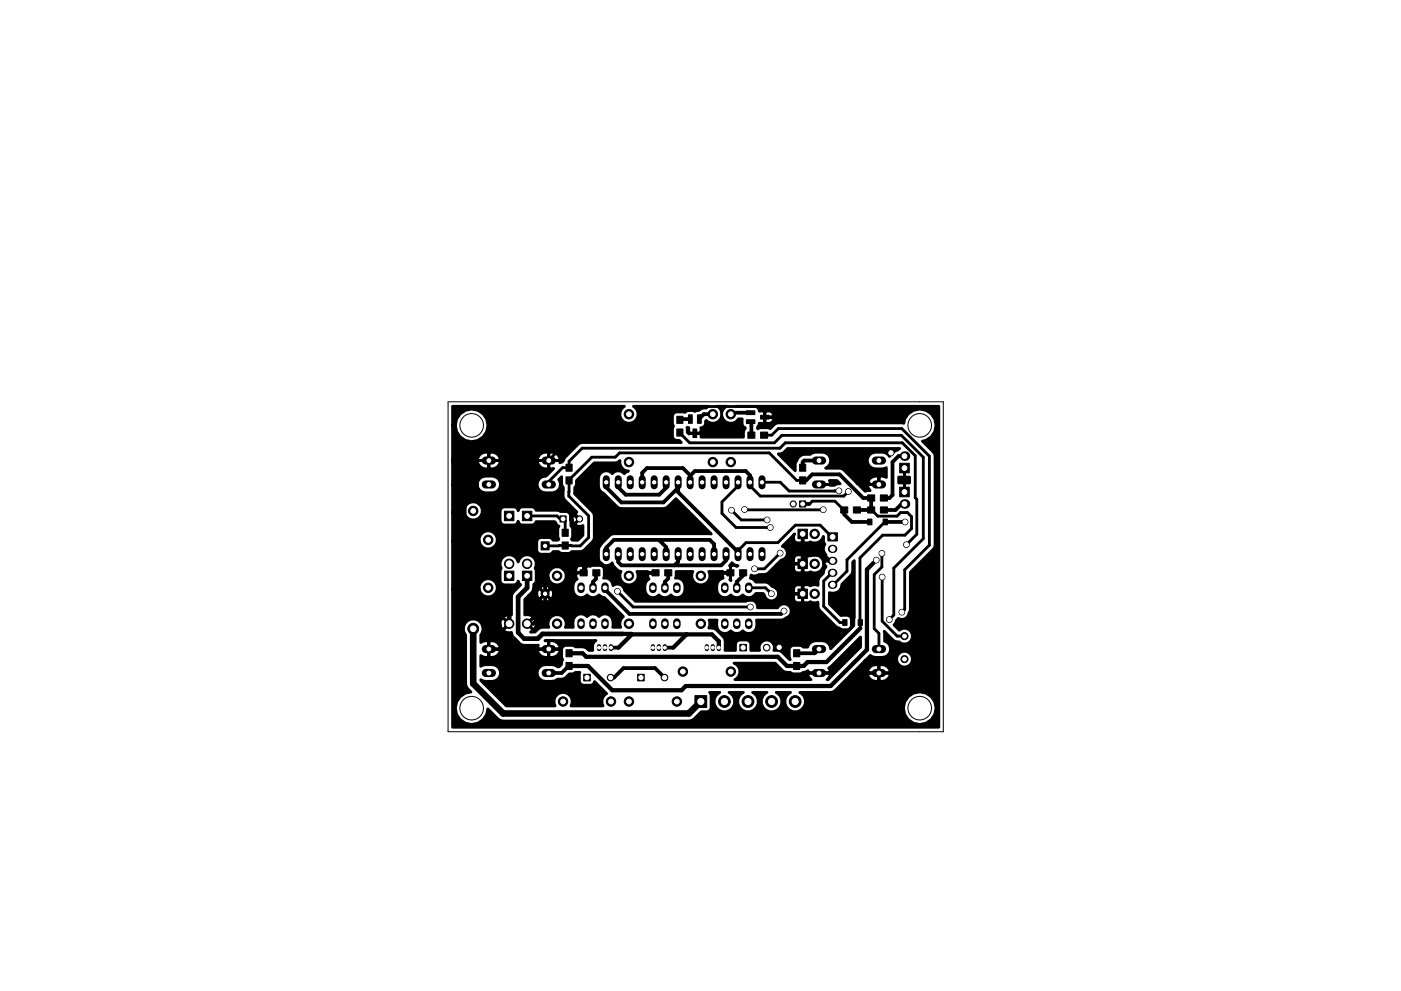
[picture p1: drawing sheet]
<svg xmlns="http://www.w3.org/2000/svg" width="297mm" height="210mm" viewBox="0 0 297 210" stroke-linecap="round" stroke-linejoin="round" font-family="sans-serif">
<g fill="none" stroke="#000" stroke-width=".21">
<path d="M95 85.2h105v70h-105z"/>
<circle cx="100" cy="90.2" r="2.5"/>
<circle cx="195" cy="90.2" r="2.5"/>
<circle cx="100" cy="150.2" r="2.5"/>
<circle cx="195" cy="150.2" r="2.5"/>
</g>
<g fill="#000" stroke="#000" stroke-width=".21">
<path d="M120 98.5h1.3v1.5h-1.3zM143.5 88.3h1.3v1.5h-1.3zM143.5 91h1.3v1.5h-1.3zM146 88h.8v1.8h-.8zM146.9 91h.8v1.8h-.8zM147.9 88h.8v1.8h-.8zM158.3 87.2h1.8v.8h-1.8zM158.3 89.1h1.8v.8h-1.8zM158.6 91.7h1.5v1.3h-1.5zM161.3 91.7h1.5v1.3h-1.5zM161.3 88.1h1.8v.8h-1.8zM169.5 98.5h1.3v1.5h-1.3z"/>
<path d="M107 108.5h2v2h-2zM110.8 108.5h2v2h-2zM114.7 115h1.7v1.7h-1.7zM118.7 109.5h1.3v1.3h-1.3zM119.2 115h1.3v1.5h-1.3zM119.2 112.3h1.3v1.5h-1.3zM120 101.2h1.3v1.5h-1.3zM169.5 101.2h1.3v1.5h-1.3zM169.5 106.3h1.3v1.3h-1.3zM169.2 112.3h2v2h-2zM175.5 113h2v1.8h-2zM178.2 107.5h1.5v1.3h-1.5z"/>
<path d="M180.9 107.5h1.5v1.3h-1.5zM184 105h1.5v1.3h-1.5zM184 107.5h1.5v1.3h-1.5zM184 110.1h.9v1.2h-.9zM186.7 105h1.5v1.3h-1.5zM186.7 107.5h1.5v1.3h-1.5zM187.2 110.1h.9v1.2h-.9zM190.8 98.3h2v2h-2zM190.8 103.4h2v2h-2zM107 121.2h2v2h-2zM110.8 121.2h2v2h-2zM120 137.8h1.3v1.5h-1.3z"/>
<path d="M123 120.9h1.5v1.3h-1.5zM125.7 120.9h1.5v1.3h-1.5zM138.2 120.9h1.5v1.3h-1.5zM140.9 120.9h1.5v1.3h-1.5zM154.1 120.9h1.5v1.3h-1.5zM156.9 136.7h1.4v1.4h-1.4zM156.8 120.9h1.5v1.3h-1.5zM168.3 137.8h1.3v1.5h-1.3zM169.2 118.6h2v2h-2zM169.2 125h2v2h-2zM178.7 131.5h.9v1.2h-.9zM181.9 131.5h1v1.2h-1z"/>
<path d="M120 140.5h1.3v1.5h-1.3zM123.8 143.1h1.4v1.4h-1.4zM135.2 143.1h1.4v1.4h-1.4zM147.3 147.6h2.5v2.5h-2.5zM168.3 140.5h1.3v1.5h-1.3z"/>
<circle cx="133.3" cy="87.9" r="1"/>
<circle cx="133.3" cy="98" r="1"/>
<circle cx="151.1" cy="87.9" r="1"/>
<circle cx="151.1" cy="98" r="1"/>
<circle cx="154.9" cy="87.9" r="1"/>
<circle cx="154.9" cy="98" r="1"/>
<circle cx="188.9" cy="96.1" r=".6"/>
<circle cx="100.3" cy="108.4" r="1"/>
<circle cx="103.5" cy="114.5" r="1"/>
<circle cx="108" cy="119.6" r="1"/>
<circle cx="111.8" cy="119.6" r="1"/>
<circle cx="122.9" cy="110.1" r=".65"/>
<circle cx="155.1" cy="108.2" r=".6"/>
<circle cx="157.9" cy="108.1" r=".6"/>
<circle cx="162.6" cy="110.3" r=".6"/>
<circle cx="163.3" cy="111.9" r=".6"/>
<circle cx="165.4" cy="117.3" r=".6"/>
<circle cx="168.2" cy="106.9" r=".65"/>
<circle cx="172.7" cy="113.3" r="1"/>
<circle cx="172.7" cy="119.6" r="1"/>
<circle cx="174.5" cy="108.1" r=".6"/>
<circle cx="177.9" cy="104.1" r=".6"/>
<circle cx="179.9" cy="104.3" r=".6"/>
<circle cx="185.8" cy="118.8" r=".6"/>
<circle cx="187" cy="117.4" r=".6"/>
<circle cx="191.9" cy="110.7" r=".6"/>
<circle cx="192.2" cy="115.6" r=".6"/>
<circle cx="100.3" cy="133.4" r="1.15"/>
<circle cx="103.5" cy="124.7" r="1"/>
<circle cx="108" cy="132.3" r="1"/>
<circle cx="111.8" cy="132.3" r="1"/>
<circle cx="115.6" cy="126" r=".85"/>
<circle cx="118.1" cy="132.3" r="1"/>
<circle cx="118.1" cy="122.2" r="1"/>
<circle cx="130.9" cy="125.4" r=".6"/>
<circle cx="133.3" cy="132.3" r="1"/>
<circle cx="133.3" cy="122.2" r="1"/>
<circle cx="148.6" cy="132.3" r="1"/>
<circle cx="148.6" cy="122.2" r="1"/>
<circle cx="159.1" cy="128.8" r=".6"/>
<circle cx="160" cy="120.7" r=".6"/>
<circle cx="162.6" cy="137.4" r=".7"/>
<circle cx="163.5" cy="126" r=".6"/>
<circle cx="165.2" cy="137.3" r=".6"/>
<circle cx="166.2" cy="129.6" r=".6"/>
<circle cx="172.7" cy="126" r="1"/>
<circle cx="187" cy="122.4" r=".6"/>
<circle cx="188.5" cy="131.4" r=".6"/>
<circle cx="191.2" cy="129.9" r=".6"/>
<circle cx="191.8" cy="139.8" r=".75"/>
<circle cx="191.8" cy="135" r=".75"/>
<circle cx="119.4" cy="148.8" r="1"/>
<circle cx="129.5" cy="143.8" r=".7"/>
<circle cx="129.5" cy="148.8" r="1"/>
<circle cx="133.3" cy="148.8" r="1"/>
<circle cx="140.9" cy="143.8" r=".7"/>
<circle cx="143.5" cy="148.8" r="1"/>
<circle cx="144.8" cy="142.5" r="1"/>
<circle cx="153.6" cy="148.8" r="1.25"/>
<circle cx="154.9" cy="142.5" r="1"/>
<circle cx="158.6" cy="148.8" r="1.25"/>
<circle cx="163.6" cy="148.8" r="1.25"/>
<circle cx="168.6" cy="148.8" r="1.25"/>
</g>
<g fill="none" stroke="#000" stroke-width="1.7">
<path d="M103 97.7h1.3M115.7 97.7h1.3M173 97.7h1.3M185.7 97.7h1.3M103 102.8h1.3M115.7 102.8h1.3M173 102.8h1.3M176.4 116.5h.3M176.4 119h.3M185.7 102.8h1.3M103 137.7h1.3M115.7 137.7h1.3"/>
<path d="M173 137.7h1.3M176.4 121.5h.3M176.4 124.1h.3M185.7 137.7h1.3M103 142.8h1.3M115.7 142.8h1.3M173 142.8h1.3M185.7 142.8h1.3"/>
</g>
<g fill="#000">
<circle cx="191.8" cy="96.8" r="1.02"/>
<circle cx="191.8" cy="106.9" r="1.02"/>
</g>
<g fill="none" stroke="#000" stroke-width=".9">
<path d="M185.2 119.4l-1.4 1.4v17l-7.7 7.7h-30.7l-.9 .9h-14.7l-5.1-5.1h-4.1M109.9 134.2l1.2 1.3M127 137.1v.6M128.3 137.1v.6M129.5 137.1v.6M132 134.5l2 .1M134 134.6h16.9l1.5 1.5v1.6M134 134.6l-2.9 2.8M138.4 137.1v.6M139.7 137.1v.6M141 137.1v.6M145.5 134.6h.1"/>
<path d="M145.6 134.6l-2.9 2.8M149.9 137.1v.6M151.1 137.1v.6M182.4 133.3l-7.2 7.2h-4l-.8 .8h-3.5l-2-2h-40.6l-.8-.7h-2.9"/>
</g>
<g fill="none" stroke="#000" stroke-width="1.5">
<path d="M128.5 101.6v1.5M128.5 116.8v1.5M131.1 101.6v1.5M131.1 116.8v1.5M133.6 101.6v1.5M133.6 116.8v1.5M136.2 101.6v1.5M136.2 116.8v1.5M138.7 101.6v1.5M138.7 116.8v1.5M141.2 101.6v1.5M141.2 116.8v1.5"/>
<path d="M143.8 101.6v1.5M143.8 116.8v1.5M146.3 101.6v1.5M146.3 116.8v1.5M148.9 101.6v1.5M148.9 116.8v1.5M151.4 101.6v1.5M151.4 116.8v1.5M153.9 101.6v1.5M153.9 116.8v1.5M156.5 101.6v1.5M156.5 116.8v1.5"/>
<path d="M159 101.6v1.5M159 116.8v1.5M161.6 101.6v1.5M161.6 116.8v1.5"/>
</g>
<g fill="none" stroke="#000" stroke-width="1.6">
<path d="M123.2 124.4v.7M123.2 132v.7M125.7 124.4v.7M125.7 132v.7M128.3 124.4v.7M128.3 132v.7M138.4 124.4v.7M138.4 132v.7M141 124.4v.7M141 132v.7M143.5 124.4v.7M143.5 132v.7"/>
<path d="M153.7 124.4v.7M153.7 132v.7M156.2 124.4v.7M156.2 132v.7M158.7 124.4v.7M158.7 132v.7"/>
</g>
<g fill="none" stroke="#000" stroke-width=".6">
<path d="M103.7 97.7h-3l-2.3 2.2v3.9l3.2 3.1h17.8l3.2 3.2h.3M144.1 91.8l2.1 2.2h18l1.6-1.6h25.3l4.7 4.6v17.3l-6.3 6.2v10l-.9 .9M153.8 86.2l-.8 .9v2.5l-2.3 2.3h-3.4M162 92.3h1.6l1.4-1.4h26.2l5.8 5.9v18.9l-5.2 5.2v8.4l-.6 .6M162.2 88.5h1.7l.5-.6v-.3l-1.3-1.4h-20.7l-6.2 6.2h-14.7l-5.1 5.3M188.9 96.1l-.6-.6h-3.7l-1.5 1.5v4.2l1.5 1.6h1.7M111.8 109.5h6.3l.6 .6h.7l.4 .5v2.4M116.4 102.8v-.6l2.9-3h1.3v-1.3l2.8-2.8h42l1.1-1.2h24.8l2.8 2.8v8.9l.3 .3v7.5l-2.2 2.2M125 119.5l-5 .1M155.1 108.2l2.1 2.1h5.4M156.5 102.3v.8l-3.4 3.4v2.4l3 3h7.2M157.9 108.1h16.6"/>
<path d="M159 117.6h.1M159 102.3v.8l2.2 2.1h17.7l1-.9M161.6 102.3h3.8l1.9 1.9 10.6-.1M165.4 117.3l-3.3 3.4h-2.1M170.2 101.9h-1.3l-5.8-5.8h-31.7l-.9 .9h-5l-4.9 4.8v3.4l4.2 4.2v4.6l-1.8 1.8h-7.4M171.6 106.9l.6-.6h4.8l1.9 1.9M176.5 113.9l-2.6-2.5h-5.3l-3.7 3.7h-6.7l-1.7 1.7v.8M184.7 108.2l1.4 1.3h4.1l.8-.8h1.4l.9 .9v2.6l-1.4 1.3h-4.8l-4.8 4.9 .1 14.9M185.8 118.8l-.6 .6M187 117.4v2.9l-1.7 1.6v11.5l1 1v3.3M187.7 110.7l-8.1 8.1v2.4l-3.1 2.9M130.9 125.4l3.3 3.4h24.9"/>
<path d="M147.2 127.3h12.9l.8 .9h3.2l2.2-2.2h3.9v6.4l-5 4.9M158.7 124.7h3.6l1.2 1.3M176.5 121.5l-1.9 1.8v5.3l3.5 3.5h1M187 122.4v9.4l3.2 3.2h1.6"/>
</g>
<path d="M98.4 103.8v12.5l9.6 9.5v6.5M111.8 122.2v2.5l-1.9 1.9v7.6M132 134.5h-17l-1 1h-2.9" fill="none" stroke="#000" stroke-width="1"/>
<g fill="none" stroke="#000" stroke-width=".8">
<path d="M146.4 88.9h-2.1l-.2 .2M151.1 87.9h-1.9l-.9 1M159.2 89.5l.1 .1v2.7M159.2 87.6h-3.9l-.4 .3M173.6 97.7h-3.1l-.3 .3v1.2M191.8 96.8h-1.3l-1.3 1.2v7l-.6 .7h-1.2M120 119.6h-2.3l-2.1 2.2v8l-2.6 2.5h-1.2M128.5 117.6v-1.4l1.7-1.7h20.3l.9 1v2.1M128.5 102.3v1.1l3.2 3.2h9l3.1-3.1M131.1 117.6v1.7l.7 .6h21.1l1-1v-1.3M131.1 102.3v1.1l1.5 1.6h7.2l1.4-1.5v-1.2M136.2 102.3v-2l1-1h7.6l1.5 1.5v1.5"/>
<path d="M139.7 114.5l1.5 1.6v1.5M143.8 102.3v2.1l12.7 12.7v.5M143.8 117.6v1.6l-.8 .7M146.3 100.9l1-1h10.8l.9 .9v1.5M170.2 119l1.2-1.3h3.2l1.3 1.3h.6M170.2 113.3v12.7M170.2 101.9h.7l1.3-1.3h5.8l5 5.1h1.7v2.5h-3M170.2 106.9h1.4M178.9 108.2l.1 .9 1.6 1.6h3.8M187.7 110.7h4.2M191.8 106.9h-.7l-1.2 1.3h-2.5M191.9 110.7h.1"/>
<path d="M115.6 126h.1M123.7 121.5v-.7l1.3-1.3h2.4l4.9 4.9h2l2.9-2.9h1.8M126.4 121.5v1.3l-.7 .6v1.3M128.3 124.7v.4l5.2 5.2h32.1l.6-.7M129.5 137.4h1.6M141 137.4h1.7M141.7 121.5v1.2l-.7 .7v1.3M154.9 121.5h-1.9l-5.8 5.8h-9.4l-1.8-1.8v-2.8M157.6 121.5v.6l-1.4 1.3v1.3M173.6 137.7l-.8 .9h-3.9M120.6 141.3l-1.5 1.5h-2.7M129.5 143.8h.7l2-2.1h6.7l2 2.1"/>
<path d="M148.6 148.8v.4M168.6 148.8v.8"/>
</g>
<path d="M100.3 133.4v11.6l6.4 6.4h39.3l2.6-2.6" fill="none" stroke="#000" stroke-width="1.4"/>
<path d="M96 86.2h36.4l-.1 .1a1.94 1.94 0 0 0-.4 2.9 1.94 1.94 0 0 0 2.9-.1 1.94 1.94 0 0 0-.5-2.9h15.9l-.5 .4-1 .1-.5 .4-.9 .2a1.98 1.98 0 0 0-2.1 .2 2.77 2.77 0 0 0-2.4 .2 2.98 2.98 0 0 0-.2 2.5l.2 .2-.2 .3a3 3 0 0 0 .2 2.5l.3 .2h.9l.5 .5-21.5 .1-3.2 3-.6 1-.5 .2 .1-.2-.2-.3h-2.2v1.8l1-.1-1.8 1.6a1.77 1.77 0 0 0-1.7 1.8 1.77 1.77 0 0 0 1.7 1.8l2.1-.2a1.73 1.73 0 0 0 .8-2.6l.6-.7v1.6l.3 .7v1a1.75 1.75 0 0 0 .3 1.7l2.6 2.6-.4 .1v.3l1 1-1 1v.3l.6 .2 .6 .1 .5-.2v2l-1.1 1.1h-1.2l-.1-.2 .1-.3a3 3 0 0 0-.2-2.5l-.1-1.2h.3l.3 .6 .3 .1 1-1-1-1-.3 .1-.3 .5v.7h-.3v-.3a1.26 1.26 0 0 0-.6-1.5l-1.6-.1-.7-.2h-4.5l-.5-.7-2.3-.1a.9 .9 0 0 0-.9 .9 .9 .9 0 0 0-.9-.9h-2l-.7 .3-.3 .7v2a.93 .93 0 0 0 1 .9l2.3-.1 .3-.2 .3-.5 .2 .5 .3 .2 2.4 .1a.88 .88 0 0 0 .8-.7h4l.2 .2a.84 .84 0 0 0 .7 .7 3 3 0 0 0-.2 2.5l.2 .3-.1 .2h-1.1l-.5-.5a3.3 3.3 0 0 0-2.7 .2 3.2 3.2 0 0 0-.2 2.7l.5 .5a3.3 3.3 0 0 0 2.7-.2l.2-.3 1.2 .1a2.56 2.56 0 0 0 2.6 .1l.1-.2 2.3-.1 2.2-2 .3-.9-.1-5-4.1-4.3 .1-1.3 .3-.4v-1l3.8-3.8h4.5l.4-.1 .5-.4a1.88 1.88 0 0 0 1.9 2.2l-.9 .6-.1-.1a1.62 1.62 0 0 0-2.5 .1 1.64 1.64 0 0 0-1.8-.5 1.64 1.64 0 0 0-1.1 1.5v1.6l.1 .7 .4 .5 .6 .4 3.2 3.1 9.5 .1 .9-.4 1.7-1.7 7.5 7.5-20.6-.1-.9 .4-1.7 1.7-.6 .8a3.9 3.9 0 0 0 .4 3.4 1.62 1.62 0 0 0 2.4-.1 2.54 2.54 0 0 0 1.9 1.8 1.93 1.93 0 0 0 1.6 2.9 1.93 1.93 0 0 0 1.7-2.8h2.3l.3 .2h1.4h-1.4l-.3 .3v.6l.3 .4a2.33 2.33 0 0 0 .2 3.9 1.65 1.65 0 0 0 1.9-.5 1.66 1.66 0 0 0 2.5 0 1.69 1.69 0 0 0 1.9 .5 1.69 1.69 0 0 0 1.1-1.6 1.83 1.83 0 0 0-2-2.4l.2-1.4h3.5a1.93 1.93 0 0 0 1.7 2.8 1.93 1.93 0 0 0 1.7-2.8l2.9-.1 .2 .3h1.5v-1.3l-.2-.2 .5-.6 .6 .5 .7 .1-.3 .2-.4-.2h-.7l-.2 .2v3l-.2-.2 .2-.1v-1.4h-1.5l-.2 .3 .1 .9h-.3a2.33 2.33 0 0 0 0 4 1.65 1.65 0 0 0 1.9-.5 1.66 1.66 0 0 0 2.6 0 1.66 1.66 0 0 0 2.7-.3h1.6l.2 .3a1.52 1.52 0 0 0 1.5 1.3 1.52 1.52 0 0 0 1.6-1.3h3.2v1l.4 .5 1.2 .2 .3-.2v-1.7h-1.7l-.2 .2h-3.2v-.5l-.6-.9h3.8v.9l.2 .3h1.7v-1.7l-.3-.2h-.9l-.3 .1-.4 .6h-3.8l-.1-.1a1.75 1.75 0 0 1-1.3-.9l-.8-.3h-2.1l-.2-.4-.9-.4 .1-.7 1.1 .2 .5-.2a3.2 3.2 0 0 0 2.1-.5l1.7-1.6h3.7v.9l.4 .6 1.2 .1 .3-.2v-1.7h-1.7l-.2 .3h-3.7l1-1 .8-.5h1.9v1l.2 .2h1.7v-1.7v3.4l.2 .2h1l.4-.2 .5 .2a1.94 1.94 0 0 0 2.3-2.2 1.94 1.94 0 0 0-2.8-1.4l-.4-.2h-1l-.2 .2-.3-.2h-.9l-.3 .2-.4 .5h-1.9l.3-.2a1.51 1.51 0 0 0-.8-2.3l2.6-2.6-.2 .2v1l.4 .5 1.2 .2 .3-.2v-1.7v1.7l.2 .2h1l.4-.2a1.88 1.88 0 0 0 2.8-1.2v1l.3 .6a1.85 1.85 0 0 0 .2 2.3l-.5 1 .2 .3h1.8h-1.8l-.2 .3 .5 1-.4 .6-.1 .6a2.87 2.87 0 0 0-1.2 2.7l-1.1-.1-.5 .2-.4-.2h-1l-.2 .2v3.4l.2 .2h1l.4-.2 .5 .2 1.1-.2 .1 1.4 .3 .4 3.4 3.4 1.1 .6a1.82 1.82 0 0 0 2.1-.5 2.1 2.1 0 0 0-.5-2.4h-1.6l-2.5-2.5v-2.4a1.89 1.89 0 0 0 2.7-1.7l2.2-2.4 .1-2.3 .3-.4-.1 13.8-4.9 4.9-.1-.6-.4-.5-.6-.4a3.8 3.8 0 0 0-3.3 .4l-.4 .8-1.1-.1a2.56 2.56 0 0 0-2.6 0 2.98 2.98 0 0 0-.2 2.5l.2 .2-2.2-1.8-1.3-.1a1.62 1.62 0 0 0-1.5-2.2 1.62 1.62 0 0 0-1.5 2.2h-1.9v-1.3a.93 .93 0 0 0-.9-.9h-1.4l-.7 .2-.3 .7v1.3h-2.2v-2.5a3.7 3.7 0 0 0-3.4-2.3l.2-.5-.2-1.1h1.7a1.96 1.96 0 0 0 .3 2.1 1.96 1.96 0 0 0 2 .6l.6-.5a1.66 1.66 0 0 0 2.6 0 1.69 1.69 0 0 0 1.9 .5 1.69 1.69 0 0 0 1.1-1.6l-.1-1.1h5.2l.5-.1 .5-.4a1.52 1.52 0 0 0 .8-2.4 1.52 1.52 0 0 0-2.5 .2h-4.3v-.4a1.52 1.52 0 0 0-2.4-.9h-23.5l-2.3-2.4a1.5 1.5 0 0 0-2.4-.9 1.65 1.65 0 0 0-2-1.6 3 3 0 0 0 .1-2.2l-.5-.5a3.1 3.1 0 0 0-2.5 .2l-.4-.2h-.7l-.3 .2v1.4l-1.4-.1-.2 .3v.6l.3 .4a2.33 2.33 0 0 0 .1 3.9 1.65 1.65 0 0 0 2-.5 1.66 1.66 0 0 0 2.5 0l.6 .5 .5 .1 4.1 4a1.81 1.81 0 0 0-.6 2.3h-1.7l.1-.4a1.82 1.82 0 0 0-.7-2.1 1.82 1.82 0 0 0-2.2 .1h-.2a1.68 1.68 0 0 0-2.4 .1 1.69 1.69 0 0 0-1.9-.5 1.69 1.69 0 0 0-1.1 1.6l.1 1.2h-1.7l.1-.4a1.93 1.93 0 0 0-2.1-2.3 1.93 1.93 0 0 0-1.5 2.7 2.67 2.67 0 0 0-3 1h-.9l.4-.2 .1-.4-1.3-1.2 1.3 1.2h.3l.4-.7v-.8l-.4-.8-.3-.1-1.3 1.2 1.3-1.2-.1-.3-.7-.4-.9 .1v-3.3l3.2-.1v.3a1.79 1.79 0 0 0 2.1 0l.1-.3-1.1-1.1-1.1 1.1h-3.1l.8-.8h1.6l.3 .7 .4 .1 1.1-1.1 1.1 1.1 .3-.1 .3-.6v-.7l-.3-.8h-.3l-1.1 1.1-1.1-1.1h-.4l-.3 .7v.7h-1.6l.6-.6 .3-.8h1.4l1.1 1.1 1.1-1.1-.1-.4a1.79 1.79 0 0 0-2.1 0v.4h-1.4l.1-.9a1.19 1.19 0 0 0 .5-1.5h2.5l.3 .7a1.93 1.93 0 0 0 2.9 .4 1.93 1.93 0 0 0-.1-2.9h2.8v.6l.2 .2h1.4v-1.3l-.2-.2-1 .1-.4 .6h-2.8l-.1-.1a1.94 1.94 0 0 0-2.2 0 1.94 1.94 0 0 0-.8 1.9h-2.5v-1.3l-.3-.6a1.93 1.93 0 0 0-1-2.8 1.93 1.93 0 0 0-2.5 1.4 1.93 1.93 0 0 0-2.6-1.4 1.93 1.93 0 0 0-1 2.8l-.3 .6v2l.3 .6 .7 .3h2a.9 .9 0 0 0 .9-.8l.5 .8-1.5 1.5-.3 .5-.2 .5v3.9a1.9 1.9 0 0 0-1.6 .3l-.1 .3 1.3 1.2-1.3 1.2 .1 .4 .7 .3h.9a3.7 3.7 0 0 0 1.7 2.3l.5 .3 .5 .1h3.1l-.3 .5 .2 .3h2.2l.1-1.8v1.8h2.2l.2-.3-.2-.4a2.01 2.01 0 0 0-2.3-1.1l-.8 .1 10.9-.1a1.67 1.67 0 0 0-.7 2.1h-.9l-.3-.4a3.5 3.5 0 0 0-2.5-.4 2.56 2.56 0 0 0-2.6 0 2.98 2.98 0 0 0-.3 2.5l.2 .3-.2 .9-.6 .6h-.3a3.6 3.6 0 0 0-3.8 0 1.77 1.77 0 0 0-.4 2 1.77 1.77 0 0 0 1.6 1.1h1.5l.6-.2 .5-.3 1.4-.1 1.1-1 .9-.1 .4-.2h.9l-.1 1.8 .3 .6 .3 .2a2.91 2.91 0 0 0 2.4-.2l.3-.5 2.5 2.6h-.1a1.9 1.9 0 0 0-.6 2.6h-6.8l.2-.6a1.94 1.94 0 0 0-2.2-2.3 1.94 1.94 0 0 0-1.4 2.9h-10.4l-5.4-5.4v-.2l.4 .2a3.8 3.8 0 0 0 3.3-.4 1.77 1.77 0 0 0 .4-1.9 1.77 1.77 0 0 0-1.6-1.1h-1.5l-1 .4v-2.3l.4 .2 1.3 .2v-1.8l.1 1.8a1.97 1.97 0 0 0 2.4-1.5h7.8l.2 .4a2.01 2.01 0 0 0 2.2 1.1v-1.8l.1 1.8h.6a1.77 1.77 0 0 0 1.8-1.5l-.2-.3h-4.5l-.2 .3h-7.8l-.2-.3h-2.3v-1.8l.1 1.8h2.2l.2-.3-.2-.4a2.01 2.01 0 0 0-2.3-1.1l-1.3 .2-.4 .2v-1.6a1.87 1.87 0 0 0 .3-2.1h3.8l.4 .9h.3l1.2-1.2-1.2-1.2-.3 .1-.3 .7-.1 .7h-3.8a2.07 2.07 0 0 0-2.9-1 2.07 2.07 0 0 0-.6 3.1v10.3l.1 .6 1 1.2a3.4 3.4 0 0 0-3.3 3.5 3.4 3.4 0 0 0 3.4 3.4 3.4 3.4 0 0 0 3.5-3.3l2.1 2.1 .6 .4 .6 .1h39.3l.7-.1 .5-.4 1.5-1.5h1.1a.93 .93 0 0 0 1-.9v-2.5l-.3-.7h2.1l-.2 .1a2.19 2.19 0 0 0-.5 3.3 2.19 2.19 0 0 0 3.4-.1 2.19 2.19 0 0 0-.7-3.3h3l-.2 .1a2.19 2.19 0 0 0-.5 3.3 2.19 2.19 0 0 0 3.4-.1 2.19 2.19 0 0 0-.7-3.3h3l-.2 .1a2.19 2.19 0 0 0-.5 3.3 2.19 2.19 0 0 0 3.4-.1 2.19 2.19 0 0 0-.7-3.3h3l-.2 .1a2.18 2.18 0 0 0-.5 3.3 2.18 2.18 0 0 0 3.3-.1h21.3l.3 1.4a3.5 3.5 0 0 0 5.6 1.1 3.5 3.5 0 0 0-1.1-5.6 3.5 3.5 0 0 0-4.8 3.1h-21.3l.2-.1a2.15 2.15 0 0 0-.8-3.2l7-.1 3.9-3.7h3.4l.2 .4a2.01 2.01 0 0 0 2.2 1.1v-1.8l.1 1.8h.6a1.77 1.77 0 0 0 1.8-1.5l-.2-.3h-4.5l-.2 .3h-3.4l.6-.6h2.8l.2 .3h2.2v-1.8l.1 1.8h2.2l.2-.3-.2-.4a2.01 2.01 0 0 0-2.3-1.1 1.97 1.97 0 0 0-2.4 1.5h-2.8l2.3-2.3h6.7l.3 .6a1.69 1.69 0 0 0 2.8 0 1.69 1.69 0 0 0-1.1-2.6 1.69 1.69 0 0 0-2 2h-6.7l1.1-1.1a3.6 3.6 0 0 0 3.8-.1 1.74 1.74 0 0 0-.7-3l-.1-2.1 1.9 1.9 .4 .3 .8 .1 .2 .2a1.68 1.68 0 0 0 2.3-.3 1.68 1.68 0 0 0-.1-2.3 1.68 1.68 0 0 0-2.3-.1l-1.2-1.1 .9-1.4a1.57 1.57 0 0 0 2.3-1.1l.3-.8v-7.9l4.9-4.9 .4-.8v-18.9l-.4-.9-2.3-2.3a3.4 3.4 0 0 0 2.8-3.6 3.4 3.4 0 0 0-3.3-3.2 3.4 3.4 0 0 0-3.5 3l-26.6-.1-.8 .4-.9 .8-.2-.1a3.1 3.1 0 0 0-2.4 .2l-.1-.4 .3-.4 .1-.4h.9l.3-.2v-1.1v1.1l.2 .2h.8a.79 .79 0 0 0 .5-1.3h-1.6l.1-1.1v1.1h1.5l.3-.2a.92 .92 0 0 0-.8-1.1h-.8l-.2 .2-.3-.2h-.9a.93 .93 0 0 0-.9-1h-4.2h43.1v68.1h-103v-29.2h5.6l.3 .7a1.94 1.94 0 0 0 3.2 0 1.94 1.94 0 0 0-1.2-3 1.94 1.94 0 0 0-2.3 2.3h-5.6v-10.2h5.6l.3 .7a1.94 1.94 0 0 0 3.2 0 1.94 1.94 0 0 0-1.2-3 1.94 1.94 0 0 0-2.3 2.3h-5.6v-6.1h2.4l.3 .7a1.94 1.94 0 0 0 3.2 0 1.94 1.94 0 0 0-1.2-3 1.94 1.94 0 0 0-2.3 2.3h-2.4v-6h5.2l.1 .7 .4 .5 .6 .4a3.8 3.8 0 0 0 3.3-.4 1.77 1.77 0 0 0 .4-1.9 1.77 1.77 0 0 0-1.6-1.1l-2.1 .2-.6 .3-.4 .6-.1 .7h-5.2v-4.8h5.2a1.91 1.91 0 0 0 2.4 1.5v-1.8l.1 1.8h.6a1.77 1.77 0 0 0 1.8-1.5h7.8l.2 .4a2.01 2.01 0 0 0 2.2 1.1v-1.8h-2.2l-.2 .3h-7.8l-.2-.3h-4.5l-.2 .3h-5.2v-.6h5.2l.2 .3h2.2v-1.8l.1 1.8h2.2l.2-.3h7.8l.2 .3h2.2v-1.8l.1 1.8h2.2l.2-.3-.2-.4a2.01 2.01 0 0 0-2.3-1.1 1.97 1.97 0 0 0-2.4 1.5h-7.8l-.2-.4a2.01 2.01 0 0 0-2.3-1.1 1.97 1.97 0 0 0-2.4 1.5h-5.2v-7.2h.5l.3 1.4a3.5 3.5 0 0 0 5.6 1.1 3.5 3.5 0 0 0-1.1-5.6 3.5 3.5 0 0 0-4.8 3.1h-.5zM145.7 90.7h.4l-.1 1 .2 .2h2.2l.2-.2v-1a1.03 1.03 0 0 0 1-1.3l.2-.2a1.91 1.91 0 0 0 1.9 .5 1.91 1.91 0 0 0 1.3-1.4 1.93 1.93 0 0 0 1.6 1.5 1.93 1.93 0 0 0 2-.9h.8a1.64 1.64 0 0 0 .5 1.8l.1 .3-.4 .7v1h-9v-.5l-.2-.3h-2.2l-.1 .2-.4-.4zM152.1 86.2h1.9l-.7 .6-.3 .7-.3-.7zM165 96.3a1.99 1.99 0 0 0 2-1.1h23.7l-.3 .2a3.4 3.4 0 0 0-1.8 1.4l-.3-.3a3.6 3.6 0 0 0-3.9 0 1.77 1.77 0 0 0-.4 1.9 1.77 1.77 0 0 0 1.6 1.1h1.5l.8-.3v2.1l-.9-.3h-.6v1.8h-2.3l-.2 .3 .6 1-1 .2-1.8-1.8h2.2l.2 .3h2.2v-1.8a1.97 1.97 0 0 0-2.4 1.5h-2.2l-3.2-3.1-3.5-.1a1.77 1.77 0 0 0 1.1-1.9 1.77 1.77 0 0 0-1.7-1.5h-1.5l-.6 .2-.5 .3a2.18 2.18 0 0 0-2.9 1.4l-.3 .7v1.4zM191.8 99.3v1.7l.2 .2h.8v1.3h-.8l-.2 .2v1.7v-1.7l-.3-.2h-1v-1.3h1l.3-.2zM173.6 102.8h2.3l.2-.3-.3-.5h1.7l.6 .6h-.5a1.92 1.92 0 0 1-1.6 .4l-.1-.2zM155.6 140.7h8.7l2 1.9 1.3 .1a2.56 2.56 0 0 0 2.6 0l1.1-.4-.1 .2 .2 .3h4.5l.2-.3-.4-.8 .5-.3 6.3-6.2v2.1l-7 6.9h-.2l.6-.7 .2-.4-.2-.3h-4.5l-.2 .3 .2 .4 .6 .7h-16.2a1.89 1.89 0 0 0 1.1-1.8 1.89 1.89 0 0 0-1.3-1.7z" fill="#000" stroke="#000" stroke-width=".6"/>
<g fill="#fff" stroke="#fff" stroke-width=".21">
<circle cx="165.2" cy="137.3" r=".45"/>
<circle cx="188.9" cy="96.1" r=".45"/>
<circle cx="187" cy="122.4" r=".45"/>
<circle cx="159.1" cy="128.8" r=".45"/>
<circle cx="130.9" cy="125.4" r=".45"/>
<circle cx="188.5" cy="131.4" r=".45"/>
<circle cx="191.2" cy="129.9" r=".45"/>
<circle cx="192.2" cy="115.6" r=".45"/>
<circle cx="185.8" cy="118.8" r=".45"/>
<circle cx="187" cy="117.4" r=".45"/>
<circle cx="163.5" cy="126" r=".45"/>
<circle cx="166.2" cy="129.6" r=".45"/>
<circle cx="174.5" cy="108.1" r=".45"/>
<circle cx="157.9" cy="108.1" r=".45"/>
<circle cx="162.6" cy="110.3" r=".45"/>
<circle cx="155.1" cy="108.2" r=".45"/>
<circle cx="163.3" cy="111.9" r=".45"/>
<circle cx="177.9" cy="104.1" r=".45"/>
<circle cx="179.9" cy="104.3" r=".45"/>
<circle cx="160" cy="120.7" r=".45"/>
<circle cx="165.4" cy="117.3" r=".45"/>
<circle cx="191.9" cy="110.7" r=".45"/>
<circle cx="186.3" cy="137.7" r=".41"/>
<circle cx="186.3" cy="142.8" r=".41"/>
<circle cx="173.6" cy="137.7" r=".41"/>
<circle cx="173.6" cy="142.8" r=".41"/>
<circle cx="157.6" cy="137.4" r=".45"/>
<circle cx="162.6" cy="137.4" r=".45"/>
<circle cx="135.9" cy="143.8" r=".45"/>
<circle cx="140.9" cy="143.8" r=".45"/>
<circle cx="124.5" cy="143.8" r=".45"/>
<circle cx="129.5" cy="143.8" r=".45"/>
<circle cx="108" cy="119.6" r=".63"/>
<circle cx="108" cy="109.5" r=".5"/>
<circle cx="108" cy="132.3" r=".63"/>
<circle cx="108" cy="122.2" r=".5"/>
<circle cx="111.8" cy="119.6" r=".63"/>
<circle cx="111.8" cy="109.5" r=".5"/>
<circle cx="111.8" cy="132.3" r=".63"/>
<circle cx="111.8" cy="122.2" r=".5"/>
<circle cx="115.6" cy="126" r=".35"/>
<circle cx="115.6" cy="115.8" r=".35"/>
<circle cx="168.6" cy="148.8" r=".65"/>
<circle cx="163.6" cy="148.8" r=".65"/>
<circle cx="158.6" cy="148.8" r=".65"/>
<circle cx="148.6" cy="148.8" r=".65"/>
<circle cx="153.6" cy="148.8" r=".65"/>
<circle cx="191.8" cy="99.3" r=".51"/>
<circle cx="191.8" cy="96.8" r=".51"/>
<circle cx="191.8" cy="104.4" r=".51"/>
<circle cx="191.8" cy="106.9" r=".51"/>
<circle cx="116.4" cy="97.7" r=".41"/>
<circle cx="116.4" cy="102.8" r=".41"/>
<circle cx="103.7" cy="97.7" r=".41"/>
<circle cx="103.7" cy="102.8" r=".41"/>
<circle cx="116.4" cy="137.7" r=".41"/>
<circle cx="116.4" cy="142.8" r=".41"/>
<circle cx="103.7" cy="137.7" r=".41"/>
<circle cx="103.7" cy="142.8" r=".41"/>
<circle cx="186.3" cy="97.7" r=".41"/>
<circle cx="186.3" cy="102.8" r=".41"/>
<circle cx="173.6" cy="97.7" r=".41"/>
<circle cx="173.6" cy="102.8" r=".41"/>
<circle cx="151.1" cy="137.4" r=".3"/>
<circle cx="149.9" cy="137.4" r=".3"/>
<circle cx="152.4" cy="137.4" r=".3"/>
<circle cx="139.7" cy="137.4" r=".3"/>
<circle cx="138.4" cy="137.4" r=".3"/>
<circle cx="141" cy="137.4" r=".3"/>
<circle cx="128.3" cy="137.4" r=".3"/>
<circle cx="127" cy="137.4" r=".3"/>
<circle cx="129.5" cy="137.4" r=".3"/>
<circle cx="128.5" cy="117.6" r=".35"/>
<circle cx="131.1" cy="117.6" r=".35"/>
<circle cx="133.6" cy="117.6" r=".35"/>
<circle cx="136.2" cy="117.6" r=".35"/>
<circle cx="138.7" cy="117.6" r=".35"/>
<circle cx="141.2" cy="117.6" r=".35"/>
<circle cx="143.8" cy="117.6" r=".35"/>
<circle cx="146.3" cy="117.6" r=".35"/>
<circle cx="148.9" cy="117.6" r=".35"/>
<circle cx="151.4" cy="117.6" r=".35"/>
<circle cx="153.9" cy="117.6" r=".35"/>
<circle cx="156.5" cy="117.6" r=".35"/>
<circle cx="159" cy="117.6" r=".35"/>
<circle cx="161.6" cy="117.6" r=".35"/>
<circle cx="161.6" cy="102.3" r=".35"/>
<circle cx="159" cy="102.3" r=".35"/>
<circle cx="156.5" cy="102.3" r=".35"/>
<circle cx="153.9" cy="102.3" r=".35"/>
<circle cx="151.4" cy="102.3" r=".35"/>
<circle cx="148.9" cy="102.3" r=".35"/>
<circle cx="146.3" cy="102.3" r=".35"/>
<circle cx="143.8" cy="102.3" r=".35"/>
<circle cx="141.2" cy="102.3" r=".35"/>
<circle cx="138.7" cy="102.3" r=".35"/>
<circle cx="136.2" cy="102.3" r=".35"/>
<circle cx="133.6" cy="102.3" r=".35"/>
<circle cx="131.1" cy="102.3" r=".35"/>
<circle cx="128.5" cy="102.3" r=".35"/>
<circle cx="191.8" cy="139.8" r=".4"/>
<circle cx="191.8" cy="135" r=".4"/>
<circle cx="158.7" cy="124.7" r=".4"/>
<circle cx="156.2" cy="124.7" r=".4"/>
<circle cx="153.7" cy="124.7" r=".4"/>
<circle cx="153.7" cy="132.3" r=".4"/>
<circle cx="156.2" cy="132.3" r=".4"/>
<circle cx="158.7" cy="132.3" r=".4"/>
<circle cx="143.5" cy="124.7" r=".4"/>
<circle cx="141" cy="124.7" r=".4"/>
<circle cx="138.4" cy="124.7" r=".4"/>
<circle cx="138.4" cy="132.3" r=".4"/>
<circle cx="141" cy="132.3" r=".4"/>
<circle cx="143.5" cy="132.3" r=".4"/>
<circle cx="128.3" cy="124.7" r=".4"/>
<circle cx="125.7" cy="124.7" r=".4"/>
<circle cx="123.2" cy="124.7" r=".4"/>
<circle cx="123.2" cy="132.3" r=".4"/>
<circle cx="125.7" cy="132.3" r=".4"/>
<circle cx="128.3" cy="132.3" r=".4"/>
<circle cx="170.2" cy="106.9" r=".4"/>
<circle cx="168.2" cy="106.9" r=".4"/>
<circle cx="170.2" cy="113.3" r=".5"/>
<circle cx="172.7" cy="113.3" r=".5"/>
<circle cx="170.2" cy="119.6" r=".5"/>
<circle cx="172.7" cy="119.6" r=".5"/>
<circle cx="170.2" cy="126" r=".5"/>
<circle cx="172.7" cy="126" r=".5"/>
<circle cx="176.5" cy="113.9" r=".51"/>
<circle cx="176.5" cy="116.5" r=".51"/>
<circle cx="176.5" cy="119" r=".51"/>
<circle cx="176.5" cy="121.5" r=".51"/>
<circle cx="176.5" cy="124.1" r=".51"/>
<circle cx="133.3" cy="87.9" r=".5"/>
<circle cx="133.3" cy="98" r=".5"/>
<circle cx="151.1" cy="87.9" r=".5"/>
<circle cx="151.1" cy="98" r=".5"/>
<circle cx="154.9" cy="87.9" r=".5"/>
<circle cx="154.9" cy="98" r=".5"/>
<circle cx="148.6" cy="132.3" r=".5"/>
<circle cx="148.6" cy="122.2" r=".5"/>
<circle cx="133.3" cy="132.3" r=".5"/>
<circle cx="133.3" cy="122.2" r=".5"/>
<circle cx="118.1" cy="132.3" r=".5"/>
<circle cx="118.1" cy="122.2" r=".5"/>
<circle cx="144.8" cy="142.5" r=".5"/>
<circle cx="154.9" cy="142.5" r=".5"/>
<circle cx="133.3" cy="148.8" r=".5"/>
<circle cx="143.5" cy="148.8" r=".5"/>
<circle cx="119.4" cy="148.8" r=".5"/>
<circle cx="129.5" cy="148.8" r=".5"/>
<circle cx="122.9" cy="110.1" r=".4"/>
<circle cx="119.4" cy="110.1" r=".4"/>
<circle cx="100.3" cy="108.4" r=".5"/>
<circle cx="100.3" cy="133.4" r=".6"/>
<circle cx="103.5" cy="114.5" r=".5"/>
<circle cx="103.5" cy="124.7" r=".5"/>
</g>
</svg>
